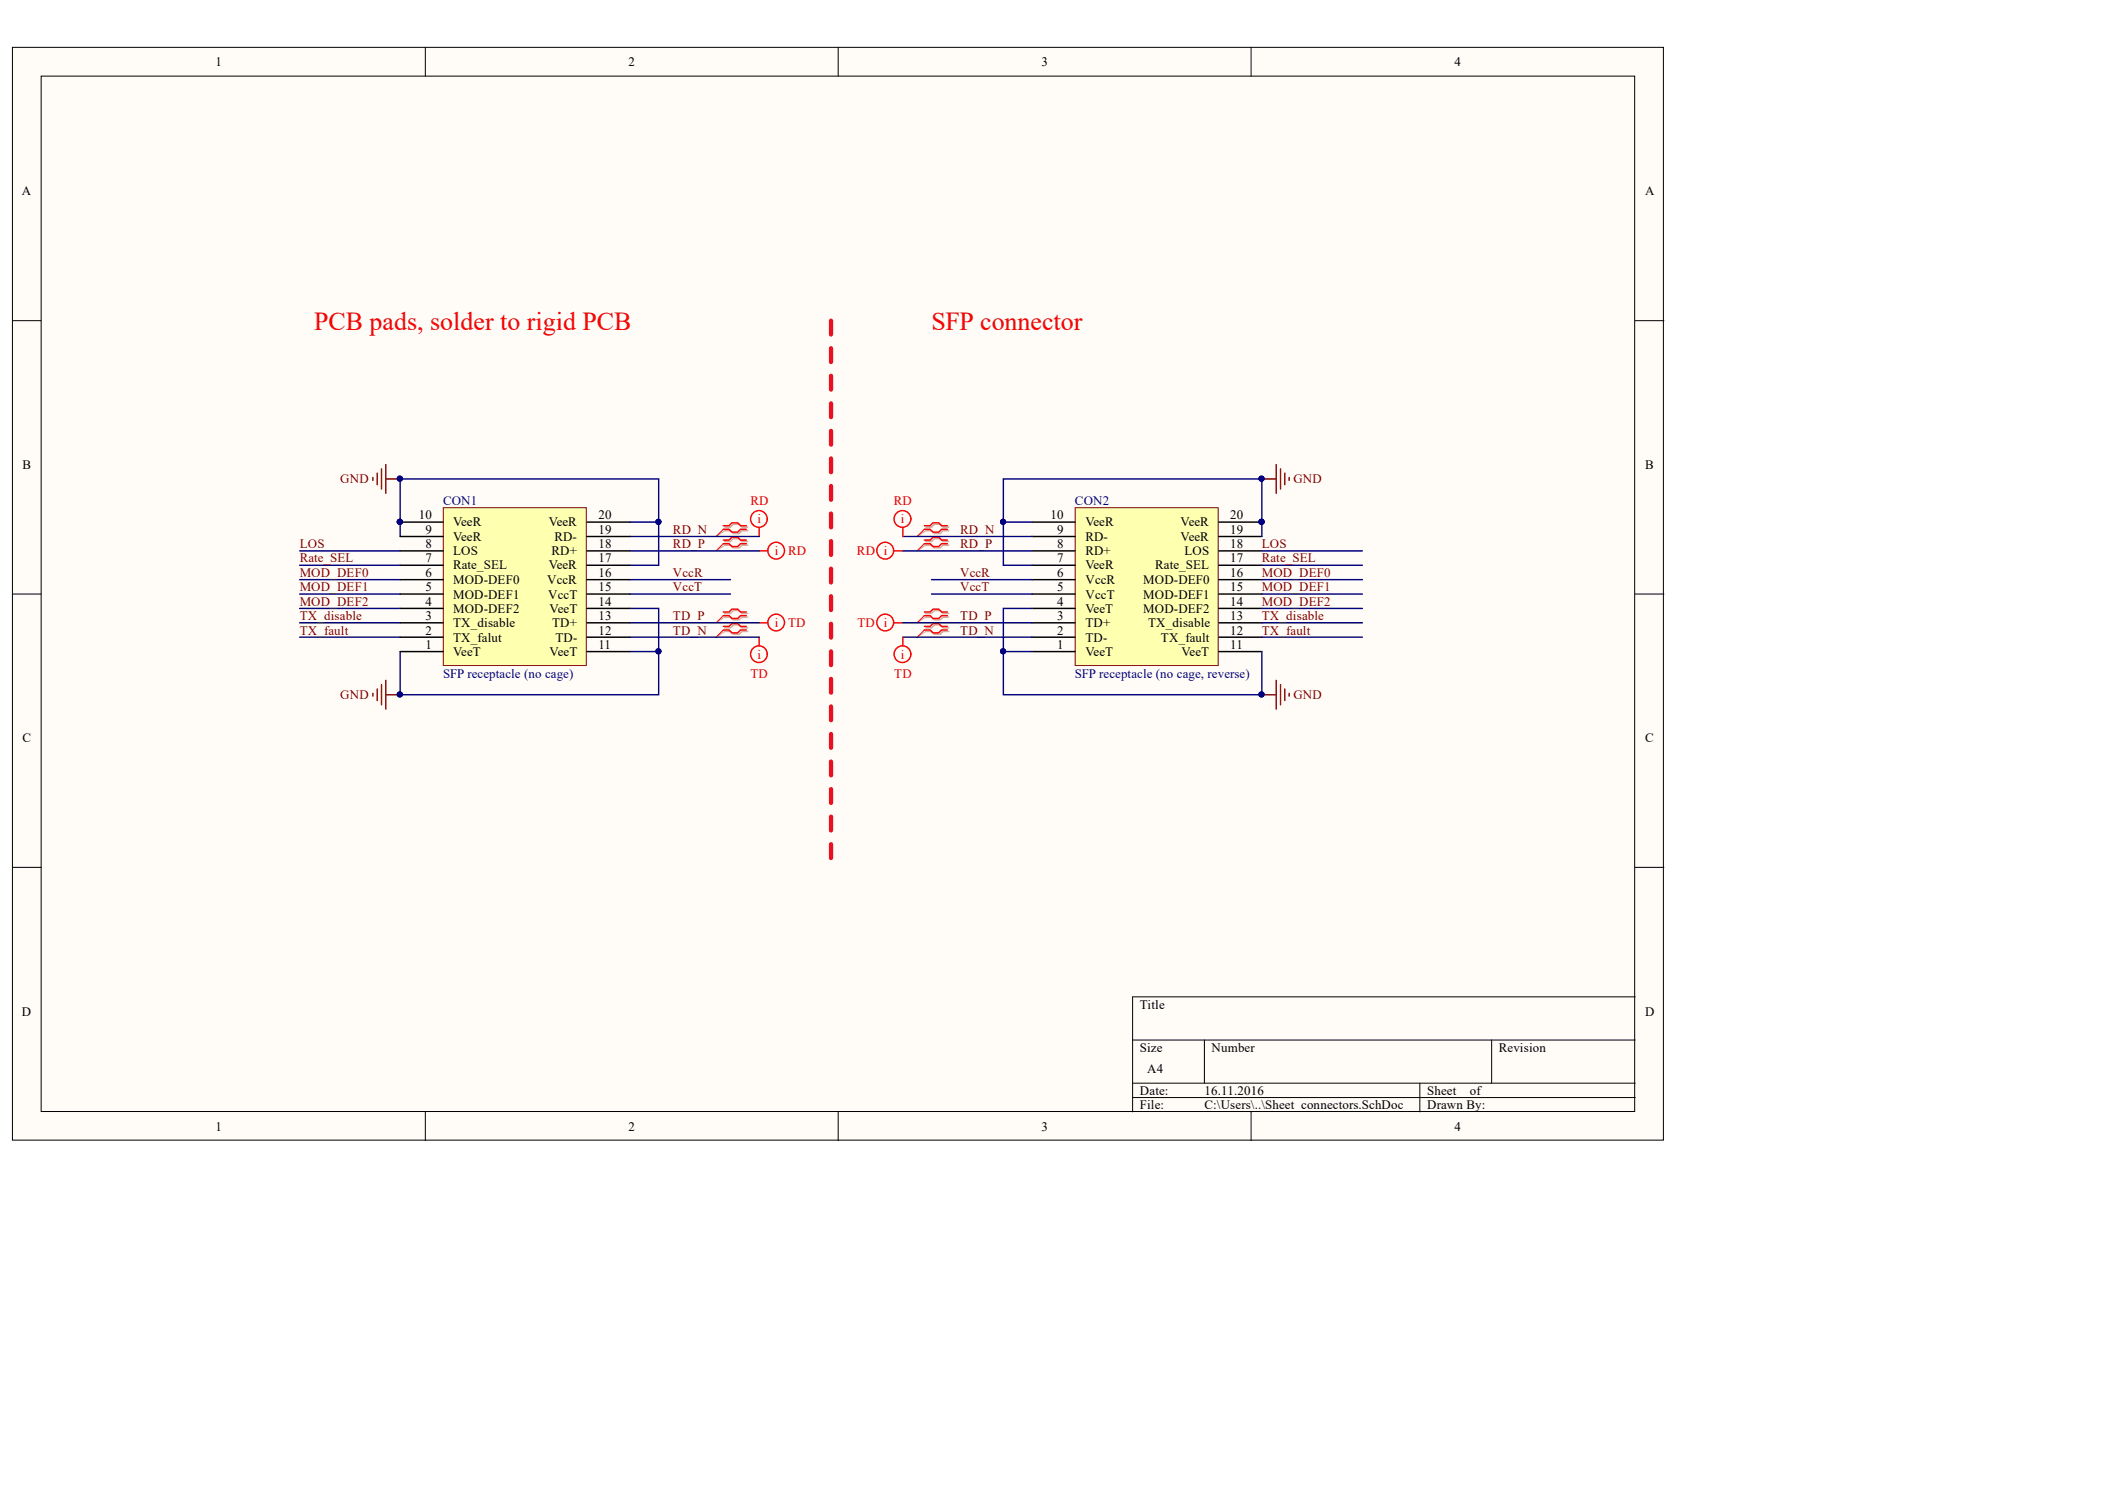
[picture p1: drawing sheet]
<svg xmlns="http://www.w3.org/2000/svg" width="371mm" height="262mm" viewBox="0 0 371 262" stroke-linecap="round" stroke-linejoin="round" font-family="sans-serif">
<defs><g id="words">
<g font-size="4.6" fill="#f00">
<text x="55.4" y="58.1">PCB pads, solder to rigid PCB</text>
<text x="164.3" y="58.1">SFP connector</text>
</g>
<g font-size="2.3">
<text x="38" y="11.7">1</text>
<text x="110.9" y="11.7">2</text>
<text x="183.7" y="11.7">3</text>
<text x="256.5" y="11.7">4</text>
<text x="3.9" y="34.5">A</text>
<text x="290.2" y="34.5">A</text>
<text x="4" y="82.7">B</text>
<text x="290.2" y="82.7">B</text>
<text x="73.9" y="91.6">10</text>
<text x="75" y="94.1">9</text>
<text x="79.9" y="95.4">VeeR</text>
<text x="79.9" y="92.8">VeeR</text>
<text x="96.8" y="92.8">VeeR</text>
<text x="97.8" y="95.4">RD-</text>
<text x="105.6" y="94.1">19</text>
<text x="105.6" y="91.6">20</text>
<text x="185.3" y="91.6">10</text>
<text x="186.5" y="94.1">9</text>
<text x="191.5" y="95.4">RD-</text>
<text x="191.5" y="92.8">VeeR</text>
<text x="208.2" y="95.4">VeeR</text>
<text x="208.2" y="92.8">VeeR</text>
<text x="217" y="94.1">19</text>
<text x="217" y="91.6">20</text>
<text x="75" y="101.7">6</text>
<text x="75" y="99.2">7</text>
<text x="75" y="96.6">8</text>
<text x="79.9" y="100.4">Rate_SEL</text>
<text x="79.9" y="97.9">LOS</text>
<text x="96.8" y="100.4">VeeR</text>
<text x="97.3" y="97.9">RD+</text>
<text x="105.6" y="101.7">16</text>
<text x="105.6" y="99.2">17</text>
<text x="105.6" y="96.6">18</text>
<text x="186.5" y="101.7">6</text>
<text x="186.5" y="99.2">7</text>
<text x="186.5" y="96.6">8</text>
<text x="191.5" y="100.4">VeeR</text>
<text x="191.5" y="97.9">RD+</text>
<text x="203.8" y="100.4">Rate_SEL</text>
<text x="208.9" y="97.9">LOS</text>
<text x="217" y="101.7">16</text>
<text x="217" y="99.2">17</text>
<text x="217" y="96.6">18</text>
<text x="75" y="106.9">4</text>
<text x="75" y="104.3">5</text>
<text x="79.9" y="105.6">MOD-DEF1</text>
<text x="79.9" y="103">MOD-DEF0</text>
<text x="96.5" y="103">VccR</text>
<text x="96.7" y="105.6">VccT</text>
<text x="105.6" y="106.9">14</text>
<text x="105.6" y="104.3">15</text>
<text x="186.5" y="106.9">4</text>
<text x="186.5" y="104.3">5</text>
<text x="191.5" y="105.6">VccT</text>
<text x="191.5" y="103">VccR</text>
<text x="201.7" y="105.6">MOD-DEF1</text>
<text x="201.7" y="103">MOD-DEF0</text>
<text x="217" y="106.9">14</text>
<text x="217" y="104.3">15</text>
<text x="75" y="111.9">2</text>
<text x="75" y="109.4">3</text>
<text x="79.9" y="113.2">TX_falut</text>
<text x="79.9" y="110.7">TX_disable</text>
<text x="79.9" y="108.1">MOD-DEF2</text>
<text x="97" y="108.1">VeeT</text>
<text x="97.4" y="110.7">TD+</text>
<text x="98" y="113.2">TD-</text>
<text x="105.6" y="111.9">12</text>
<text x="105.6" y="109.4">13</text>
<text x="186.5" y="111.9">2</text>
<text x="186.5" y="109.4">3</text>
<text x="191.5" y="113.2">TD-</text>
<text x="191.5" y="110.7">TD+</text>
<text x="191.5" y="108.1">VeeT</text>
<text x="201.7" y="108.1">MOD-DEF2</text>
<text x="202.5" y="110.7">TX_disable</text>
<text x="204.8" y="113.2">TX_fault</text>
<text x="217" y="111.9">12</text>
<text x="217" y="109.4">13</text>
<text x="75" y="114.5">1</text>
<text x="79.9" y="115.7">VeeT</text>
<text x="97" y="115.7">VeeT</text>
<text x="105.6" y="114.5">11</text>
<text x="186.5" y="114.5">1</text>
<text x="191.5" y="115.7">VeeT</text>
<text x="208.4" y="115.7">VeeT</text>
<text x="217" y="114.5">11</text>
<text x="4" y="130.9">C</text>
<text x="290.2" y="130.9">C</text>
<text x="3.9" y="179.2">D</text>
<text x="201.1" y="177.9">Title</text>
<text x="290.2" y="179.2">D</text>
<text x="201.1" y="185.5">Size</text>
<text x="213.7" y="185.5">Number</text>
<text x="264.4" y="185.5">Revision</text>
<text x="202.3" y="189.3">A4</text>
<text x="201.1" y="193.1">Date:</text>
<text x="201.1" y="195.6">File:</text>
<text x="212.5" y="193.1">16.11.2016</text>
<text x="212.5" y="195.6">C:\Users\..\Sheet_connectors.SchDoc</text>
<text x="251.7" y="193.1">Sheet</text>
<text x="251.7" y="195.6">Drawn By:</text>
<text x="259.3" y="193.1">of</text>
<text x="38" y="199.4">1</text>
<text x="110.9" y="199.4">2</text>
<text x="183.7" y="199.4">3</text>
<text x="256.5" y="199.4">4</text>
</g>
<g font-size="2.3" fill="#800000">
<text x="60" y="85.2">GND</text>
<text x="228.1" y="85.2">GND</text>
<text x="118.7" y="94.1">RD_N</text>
<text x="169.4" y="94.1">RD_N</text>
<text x="52.9" y="101.7">MOD_DEF0</text>
<text x="52.9" y="99.2">Rate_SEL</text>
<text x="52.9" y="96.6">LOS</text>
<text x="118.7" y="101.7">VccR</text>
<text x="118.7" y="96.6">RD_P</text>
<text x="169.4" y="101.7">VccR</text>
<text x="169.4" y="96.6">RD_P</text>
<text x="222.6" y="101.7">MOD_DEF0</text>
<text x="222.6" y="99.2">Rate_SEL</text>
<text x="222.6" y="96.6">LOS</text>
<text x="52.9" y="104.3">MOD_DEF1</text>
<text x="52.9" y="106.9">MOD_DEF2</text>
<text x="118.7" y="104.3">VccT</text>
<text x="169.4" y="104.3">VccT</text>
<text x="222.6" y="104.3">MOD_DEF1</text>
<text x="222.6" y="106.9">MOD_DEF2</text>
<text x="52.9" y="111.9">TX_fault</text>
<text x="52.9" y="109.4">TX_disable</text>
<text x="118.7" y="109.4">TD_P</text>
<text x="118.7" y="111.9">TD_N</text>
<text x="169.4" y="109.4">TD_P</text>
<text x="169.4" y="111.9">TD_N</text>
<text x="222.6" y="111.9">TX_fault</text>
<text x="222.6" y="109.4">TX_disable</text>
<text x="60" y="123.3">GND</text>
<text x="228.1" y="123.3">GND</text>
</g>
<g font-size="2.3" fill="#000080">
<text x="78.2" y="89">CON1</text>
<text x="189.6" y="89">CON2</text>
<text x="78.2" y="119.5">SFP receptacle (no cage)</text>
<text x="189.6" y="119.5">SFP receptacle (no cage, reverse)</text>
</g>
<g font-size="2.3" fill="#f00">
<text x="132.4" y="89">RD</text>
<text x="157.7" y="89">RD</text>
<text x="133.6" y="92.3">i</text>
<text x="158.9" y="92.3">i</text>
<text x="136.7" y="97.9">i</text>
<text x="139" y="97.9">RD</text>
<text x="151.2" y="97.9">RD i</text>
<text x="136.7" y="110.7">i</text>
<text x="139" y="110.6">TD</text>
<text x="151.2" y="110.6">TD i</text>
<text x="132.4" y="119.5">TD</text>
<text x="133.6" y="116.2">i</text>
<text x="157.7" y="119.5">TD</text>
<text x="158.9" y="116.2">i</text>
</g>
</g></defs>
<g fill="#fffcf8" stroke="#000" stroke-width=".18">
<path d="M2.2 8.4h291.2v192.7h-291.2z"/>
<path d="M7.3 13.4h281v182.7h-281z"/>
</g>
<g fill="none" stroke="#000" stroke-width=".18">
<path d="M75 8.4v5M147.8 8.4v5M220.7 8.4v5M2.2 56.6h5.1M288.4 56.6h5.1M2.2 104.8h5.1M288.4 104.8h5.1M2.2 153h5.1M288.4 153h5.1M288.4 175.8h-88.6v20.3M75 196.1v5.1M147.8 196.1v5.1"/>
<path d="M199.8 183.4h88.6M199.8 191.1h88.6M199.8 193.6h88.6M212.4 183.4v7.7M220.7 196.1v5.1M250.4 191.1v5M263.1 183.4v7.7"/>
</g>
<path d="M189.6 89.6h25.3v27.8h-25.3z" fill="#ffffb0" stroke="#800000" stroke-width=".18"/>
<g fill="none" stroke="#000" stroke-width=".25">
<path d="M182 99.7h7.6M182 97.2h7.6M182 94.6h7.6M182 92.1h7.6M215 99.7h7.6M215 97.2h7.6M215 94.6h7.6M215 92.1h7.6M182 114.9h7.6M182 112.4h7.6M182 109.9h7.6M182 107.3h7.6"/>
<path d="M182 104.8h7.6M182 102.2h7.6M215 114.9h7.6M215 112.4h7.6M215 109.9h7.6M215 107.3h7.6M215 104.8h7.6M215 102.2h7.6"/>
</g>
<g fill="#000080" stroke="#000080" stroke-width=".18">
<circle cx="222.5" cy="92" r=".46"/>
<circle cx="70.5" cy="84.4" r=".46"/>
<circle cx="70.5" cy="122.5" r=".46"/>
<circle cx="222.5" cy="84.4" r=".46"/>
<circle cx="222.5" cy="122.5" r=".46"/>
<circle cx="116.1" cy="92" r=".46"/>
<circle cx="116.1" cy="114.9" r=".46"/>
<circle cx="176.9" cy="92" r=".46"/>
<circle cx="176.9" cy="114.9" r=".46"/>
<circle cx="70.5" cy="92" r=".46"/>
</g>
<g fill="none" stroke="#800000" stroke-width=".25">
<path d="M65.8 84.2v.5M66.5 83.5v2M67.3 82.7v3.6M68.1 81.9v5.1M68.1 84.5h2.5M222.6 84.5h2.5M225.1 81.9v5.1M225.9 82.7v3.6M226.6 83.5v2M227.4 84.2v.5M65.8 122.3v.5M66.5 121.5v2.1"/>
<path d="M67.3 120.8v3.5M68.1 120v5.1M68.1 122.5h2.5M222.6 122.5h2.5M225.1 120v5.1M225.9 120.8v3.5M226.6 121.5v2.1M227.4 122.3v.5"/>
</g>
<g fill="none" stroke="#000080" stroke-width=".25">
<path d="M52.9 99.7h17.7M52.9 97.2h17.7M111.1 92.1h5.1v-7.6h-45.6v10.1M111.1 97.2h22.8M111.1 94.6h22.8M116.2 92.1v7.6h-5.1M159.2 94.6h22.8M159.2 97.2h22.8M177 92.1v7.6h5M182 92.1h-5v-7.6h45.6v10.1M222.6 99.7h17.7M222.6 97.2h17.7"/>
<path d="M52.9 102.2h17.7M52.9 104.8h17.7M52.9 107.3h17.7M52.9 109.9h17.7M52.9 112.4h17.7M70.6 114.9v7.6h45.6v-7.6h-5.1M111.1 107.3h5.1v7.6M111.1 112.4h22.8M111.1 109.9h22.8M111.1 102.2h17.8M111.1 104.8h17.8M159.2 112.4h22.8"/>
<path d="M159.2 109.9h22.8M164.3 102.2h17.7M164.3 104.8h17.7M177 114.9h5M182 107.3h-5v15.2h45.6v-7.6M222.6 102.2h17.7M222.6 104.8h17.7M222.6 107.3h17.7M222.6 109.9h17.7M222.6 112.4h17.7"/>
</g>
<g fill="none" stroke="#d0a19e" stroke-width=".25">
<path d="M127.8 93h1.1l.5-.5h1l.5 .5h1M127.8 93.6h1.1l.5 .5h1l.5-.5h1M127.8 95.5h1.1l.5-.5h1l.5 .5h1M127.8 96.2h1.1l.5 .5h1l.5-.5h1M163.3 93h1l.5-.5h1l.5 .5h1.1M163.3 93.6h1l.5 .5h1l.5-.5h1.1M163.3 95.5h1l.5-.5h1l.5 .5h1.1M163.3 96.2h1l.5 .5h1l.5-.5h1.1M127.8 108.2h1.1l.5-.5h1l.5 .5h1M127.8 108.8h1.1l.5 .5h1l.5-.5h1M127.8 110.7h1.1l.5-.5h1l.5 .5h1M127.8 111.4h1.1l.5 .5h1l.5-.5h1"/>
<path d="M163.3 108.2h1l.5-.5h1l.5 .5h1.1M163.3 108.8h1l.5 .5h1l.5-.5h1.1M163.3 110.7h1l.5-.5h1l.5 .5h1.1M163.3 111.4h1l.5 .5h1l.5-.5h1.1"/>
</g>
<path d="M127.8 93.6l-1.5 1M127.8 96.2l-1.5 1M163.3 93.6l-1.5 1M163.3 96.2l-1.5 1M127.8 108.8l-1.5 1.1M127.8 111.4l-1.5 1M163.3 108.8l-1.5 1.1M163.3 111.4l-1.5 1" fill="none" stroke="#d0a19e" stroke-width=".18"/>
<g fill="none" stroke="#f00" stroke-width=".25">
<path d="M127.6 92.7h1l.5-.5h1l.5 .5h1M127.6 93.4h1l.5 .5h1l.5-.5h1M127.6 95.3h1l.5-.5h1l.5 .5h1M127.6 95.9h1l.5 .5h1l.5-.5h1M133.9 93.1v1.5M133.9 97.2h1.5M157.7 97.2h1.5M159.2 93.1v1.5M163 92.7h1.1l.5-.5h1l.5 .5h1M163 93.4h1.1l.5 .5h1l.5-.5h1M163 95.3h1.1l.5-.5h1l.5 .5h1M163 95.9h1.1l.5 .5h1l.5-.5h1"/>
<path d="M127.6 108h1l.5-.6h1l.5 .6h1M127.6 108.6h1l.5 .5h1l.5-.5h1M127.6 110.5h1l.5-.5h1l.5 .5h1M127.6 111.1h1l.5 .5h1l.5-.5h1M133.9 112.4v1.5M133.9 109.9h1.5M157.7 109.9h1.5M159.2 112.4v1.5M163 108h1.1l.5-.6h1l.5 .6h1M163 108.6h1.1l.5 .5h1l.5-.5h1M163 110.5h1.1l.5-.5h1l.5 .5h1M163 111.1h1.1l.5 .5h1l.5-.5h1"/>
<circle cx="133.9" cy="91.5" r="1.47"/>
<circle cx="136.9" cy="97.1" r="1.48"/>
<circle cx="156.1" cy="97.1" r="1.48"/>
<circle cx="159.2" cy="91.5" r="1.48"/>
<circle cx="133.9" cy="115.4" r="1.47"/>
<circle cx="136.9" cy="109.8" r="1.47"/>
<circle cx="156.2" cy="109.8" r="1.48"/>
<circle cx="159.2" cy="115.4" r="1.48"/>
</g>
<path d="M127.6 93.4l-1.3 1.2M127.6 95.9l-1.3 1.3M163 93.4l-1.2 1.2M163 95.9l-1.2 1.3M127.6 108.6l-1.3 1.3M127.6 111.1l-1.3 1.3M163 108.6l-1.2 1.3M163 111.1l-1.2 1.3" fill="none" stroke="#f00" stroke-width=".18"/>
<path d="M146.6 56.6v96.4" fill="none" stroke="#ee0e22" stroke-width=".76" stroke-dasharray="2.4 2.4"/>
<path d="M78.2 89.6h25.2v27.8h-25.2z" fill="#ffffb0" stroke="#800000" stroke-width=".18"/>
<g fill="none" stroke="#000" stroke-width=".25">
<path d="M70.6 99.7h7.6M70.6 97.2h7.6M70.6 94.6h7.6M70.6 92.1h7.6M103.5 99.7h7.6M103.5 97.2h7.6M103.5 94.6h7.6M103.5 92.1h7.6M70.6 114.9h7.6M70.6 112.4h7.6M70.6 109.9h7.6M70.6 107.3h7.6"/>
<path d="M70.6 104.8h7.6M70.6 102.2h7.6M103.5 114.9h7.6M103.5 112.4h7.6M103.5 109.9h7.6M103.5 107.3h7.6M103.5 104.8h7.6M103.5 102.2h7.6"/>
</g>
<circle cx="70.5" cy="92" r=".46" fill="#000080" stroke="#000080" stroke-width=".18"/>
<use href="#words"/>
</svg>
